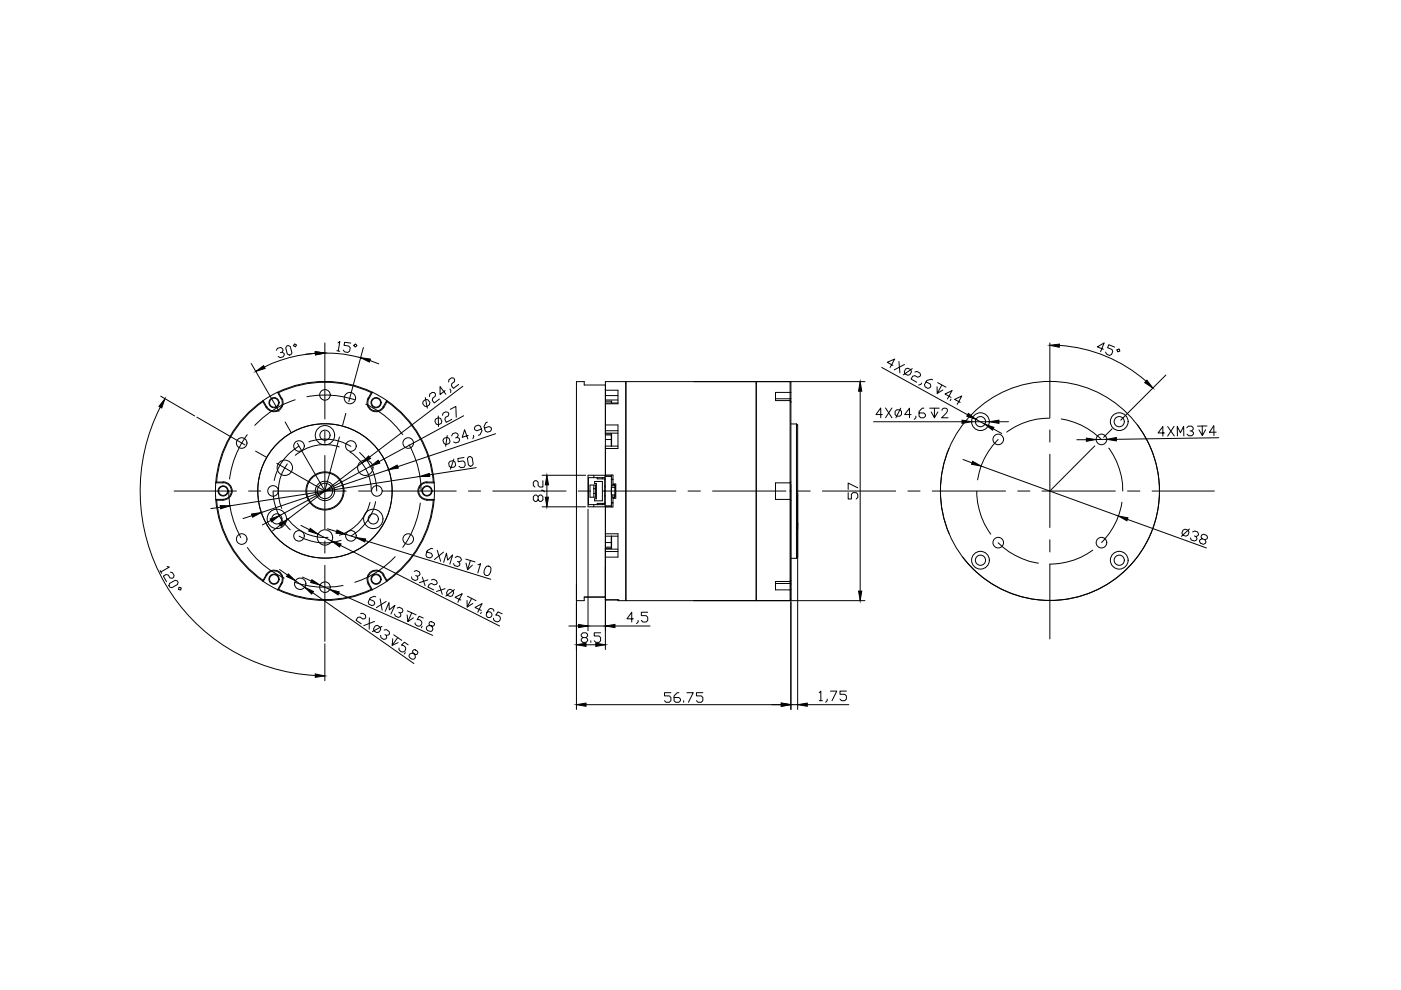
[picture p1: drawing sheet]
<svg xmlns="http://www.w3.org/2000/svg" width="297mm" height="210mm" viewBox="0 0 297 210" stroke-linecap="round" stroke-linejoin="round" font-family="sans-serif">
<defs><g id="words">
<text font-size="7.9" x="91" y="91.7">27</text>
<text font-size="7.1" x="249.4" y="116.8">38</text>
<text font-size="6.2" x="93.8" y="100.9">50</text>
<g font-size="5.7">
<text x="231.4" y="76.6">45°</text>
<text x="116.4" y="107.6" transform="rotate(-90 116.4 107.6)">8,2</text>
<text x="131.6" y="133.3">4,5</text>
</g>
<g font-size="5.3">
<text x="70.2" y="75.8">15°</text>
<text x="182.7" y="106.9" transform="rotate(-90 182.7 106.9)">57</text>
<text x="122.1" y="137.6">8.5</text>
<text x="139.7" y="150.3">56.75</text>
</g>
</g></defs>
<!-- layer: 0 -->
<g fill="none" stroke="#000" stroke-width=".21">
<path d="M53.3 77.1l5.8 10.1M58.6 74.3l.2-.5 .7-.1 .4 .2 .1 .4-.2 .4-.4 .1M59.8 74.7l.4 .2 .1 .3-.3 .5-.6 .1-.4-.2M60.8 73.3h.3l.5 .2 .3 1.3-.2 .4-.4 .1-.4-.2-.3-1.3zM62.4 72.9l.5 .2-.2 .4-.5-.2zM64.8 75.1l2-.2a28.7 28.7 0 0 0-10.8 2.9M68.9 72.7v16.1M77 73.7l-3 11.4M78.4 76.4l1.9 .7M186.9 77.9l18.2 10M189.3 77.5l-1.2-.7 1.6-.7-1 1.8M190.6 76.6l.2 2.5"/>
<path d="M191.8 77.3l-2.2 1.1M192 78.2l.5-.1 .6 .3 .2 .4-.4 .6-.5 .2-.5-.3-.2-.5zM193.4 78.2l-1.9 1.3M194 78.9l.4-.1 .6 .3 .2 .4-.2 .3-.4 .2-.6-.4-.5 .2-.3 .6 1.2 .6M222.6 72.7v15.9M224.6 73.2a30.9 30.9 0 0 1 18.4 7.6M247.2 79.5l-9.6 9.6M34 86.3a39.2 39.2 0 0 0 32.9 56.9M34.1 84l7.2 4.2M41.7 88.4l10.2 5.9M52.4 92.2a19.8 19.8 0 0 0-3.7 9.4M54.2 95.6l2.2 1.3"/>
<path d="M55.8 85.2a23.1 23.1 0 0 0-9.9 17M55.8 84.9l.8 1.4-.2 .1-.6-1.2M55.8 84.9v.3M55.8 84.9a23.2 23.2 0 0 1 26.2 0M55.8 84.9a23.2 23.2 0 0 0-10.1 17.4M58.7 98.2l10.2 5.9M58.8 83.2h.3l.6 1.3-.1 .1zM59.1 83.2a23.1 23.1 0 0 1 19.6 0M59.6 84.5a1.76 1.76 0 0 1-.6 2.4 1.76 1.76 0 0 1-2.4-.6M59.8 84.4a1.93 1.93 0 0 1-.7 2.6 1.93 1.93 0 0 1-2.7-.7M60.5 89.5l1.2 2.2M60.9 98.4a9.7 9.7 0 0 0-1.2 9.4"/>
<path d="M62.6 84.8a20 20 0 0 0-8.6 5.4M63 94l5.9 10.1M63.4 94.6a11 11 0 0 0-5.3 7.3M65.1 84.1a19.6 19.6 0 0 1 10.1 .7M65.5 93.7a10.4 10.4 0 0 1 8.9 .9M68.9 91.4v2.6M68.9 96.6v15.5M71.9 94.8a9.7 9.7 0 0 0-9.3 1.7M72 92.6l-3.1 11.5M73.3 87.6l-.7 2.5M74.2 95.8a9.8 9.8 0 0 1 4.5 8.3M76.2 95.9a11 11 0 0 1 3.7 8.2"/>
<path d="M76.8 98.1l-15.8 12M77.6 85.7a19.9 19.9 0 0 1 7.8 6.4M78.1 84.4a1.93 1.93 0 0 0 .7 2.6 1.93 1.93 0 0 0 2.6-.7M78.2 84.5a1.76 1.76 0 0 0 .7 2.4 1.76 1.76 0 0 0 2.4-.6M78.6 98.9l-19.4 10.5M78.7 83.2h.3l-.8 1.4-.2-.1zM82 84.9a23.2 23.2 0 0 1 10.1 17.4M82 84.9l-.8 1.4 .2 .1 .6-1.2M82 84.9v.3M82 85.2a23.1 23.1 0 0 1 9.9 17h-1.4v.2M82.4 99.6l-27 9.1M86.7 94.3a19.9 19.9 0 0 1 2.6 9.8"/>
<path d="M94.4 82.8l-1.1 .9v-1.7l1.2 1.6M94.8 92.3l-.3 2.3M95.1 81l.1-.5 .5-.4 .5 .1 .2 .2v.5l-.6 .4-.1 .5 .4 .6 1.1-.9M95.4 82.5l.2 .3-.1 .4M98.1 81.9l-19.7 15M98.3 88.2l-18 9.7M101 99.2l-9.9 1.5M102.1 91l-1 .3-.4-.2-.1-.3 .2-.4 .6-.3 .5 .3 .3 .9-.4 .9-.4 .1M103.3 89.5l-.3 .1-.4 .8 .3 1 .5 .2 .6-.2 .2-.4-.1-.4-.4-.2-1 .4M105.1 92l-20.8 6.9M128.4 81.6h-4.5v-.7h-1.7v69.5M128.4 85.1h1.2v.3"/>
<path d="M128.4 92h1.2l.1 2.6M128.4 82.7h2.6v2.9h-2.6M128.4 90.1h2.6v5h-2.6M128.4 84.8h2.6M128.4 91.8h2.6M128.4 91.3h2.6M128.4 85.4h2.6M128.4 83.9h2.6M128.4 94.6h2.6M128.4 93.2h1.2M128.4 92.2h1.2M129.6 94h.1"/>
<path d="M129.6 93.4h.1M129.6 92.2h.1M132.7 80.9v46.5M132.7 81.3h.1M132.7 80.9v46.5h50.7M160.3 80.9v46.5M160.3 81.3h.1M167.7 83.2h-3.3v1.7h3.1l.2 .3M167.7 84.5l-3.3 .1M167.7 89.9h1.2M168.9 89.9l.2 .2v60.3M168.9 89.9v28.5"/>
<path d="M182.4 82.9v42.4M183.4 80.9h-55v19.9h-3.7v6.7h3.7v30.2M185.2 89.4h18.8M187.1 87.9h-1.4l1-1.4v2.1M187.7 86.5l1.4 2.1M189.1 86.5l-1.4 2.1M189.8 87.2l.3-.3h.7l.3 .3v.7l-.3 .3h-.7l-.3-.3zM191 86.5l-1.1 2.1M193.2 87.9h-1.4l1-1.4v2.1M194.2 88.2v.4l-.4 .3M195.4 81.2l-.2 .3-.4 .1M195.9 86.5h-.4l-.6 .7v1l.3 .4h.7l.3-.4v-.3l-.3-.3h-1"/>
<path d="M197.1 86.5h2M197.7 80.5l-.3-.1-.9 .3-.5 .8 .1 .5 .6 .4 .5-.2 .2-.3-.2-.5-.9-.4M198.1 86.5v2.1l-.7-1.3M198.8 81.1l1.8 1M198.8 87.3l-.7 1.3M199.7 81.6l-1 1.8v-1.4M199.7 87l.2-.4 .6-.1a.47 .47 0 0 1 .3 .8l-1.2 1.3h1.4M199.9 82.7l-1.2 .7M201.2 95.1a23.2 23.2 0 0 0 0 18M201.6 84.3l-1.2-.8 1.4-.7-.9 1.8M201.6 84.6l-.1 .3M203.6 85.3l-1.2-.6 1.5-.7-1 1.7"/>
<path d="M204.2 97.4l1.9 .7M206 89.4h3.8M206.9 88.9l1.9 1M208 98.8l29.1 10.6M210.6 90.9l1.8 1M211.6 93.2a15.4 15.4 0 0 0-4.3 8.5M211.8 89.4h2M222.5 88.7a15 15 0 0 0-9.1 2.9M222.6 91.2v2.5M222.6 96.3v15.6M225 88.8a15.2 15.2 0 0 1 8.5 4.4M228.3 93.2h2"/>
<path d="M232.1 94.5l-9.5 9.6M234.7 93.1l-2.3 .1M235.1 95a15.1 15.1 0 0 1 2.9 9.1M235.8 90.9l-1.8 1.8M241.1 90.1a23.2 23.2 0 0 1-15.6 37M246.9 91.8h-1.4l1-1.4v2.1M247.6 90.4l1.4 2M248.9 90.4l-1.3 2.1M249.6 92.4v-2l.7 1.4 .7-1.4v2M251.6 90.7l.4-.3h.6l.4 .3v.3l-.4 .4h-.3M252.6 91.4l.4 .3v.3l-.3 .4h-.7l-.3-.4M254.9 90.3v2l-.7-1.1"/>
<path d="M255.6 91.1l-.7 1.2M255.9 90.3l-2 .1M257.9 91.6l-1.5 .1 .9-1.4 .1 2M258.4 92.8l-21.7 .3M36.9 104.1h13.2M45.7 104v.2M45.7 105.9h1.6v.2h-1.4zM45.7 102.3a23.2 23.2 0 0 0 10.1 21M45.9 102.2h1.4v.2h-1.6M45.9 102.2l-.2 .2M45.9 106a23.1 23.1 0 0 0 9.9 17M46.7 107.5l-2 .3"/>
<path d="M47.3 102.3a1.76 1.76 0 0 1 1.8 1.8 1.76 1.76 0 0 1-1.8 1.7M47.3 102.2a1.93 1.93 0 0 1 1.9 1.9 1.93 1.93 0 0 1-1.9 1.9M48.5 104.2a19.8 19.8 0 0 0 2.6 9.8M52.5 116.1a19.2 19.2 0 0 0 7.7 6.5M52.7 104.1h2.6M53.5 109.3l-2 .7M57.4 110.3l-1.8 1M57.9 104.2a10.8 10.8 0 0 0 3.7 8.1M57.9 104.1h15.5M59.4 111.3l-1.6 1.3M60.9 110a9.9 9.9 0 0 0 8.7 3.9M63.4 113.7a11 11 0 0 0 8.9 .9"/>
<path d="M63.8 111.4l1.8 .9M67.4 113.3l3 1.4M68.9 114.7v2.6M68.9 119.9v16.1M69.4 112.1l2 .6M72.2 115.6l33.7 17.1M73.3 113.3l2.2 .7M76 104.1h2.6M77.4 114.6l26.7 8.2M78.4 106.5a9.8 9.8 0 0 1-6.4 7M79.6 106.4a10.7 10.7 0 0 1-5.2 7.2M81.2 104.1h15.5"/>
<path d="M83.8 118a19.5 19.5 0 0 1-8.6 5.5M89 101l-40.2 6.2M89.1 106.7a20.1 20.1 0 0 1-3.7 9.3M90.5 102.4h1.6M90.5 105.9h1.6l-.2 .2h-1.4zM90.5 102.3a1.76 1.76 0 0 0-1.7 1.8 1.76 1.76 0 0 0 1.7 1.7M90.5 102.2a1.93 1.93 0 0 0-1.9 1.9 1.93 1.93 0 0 0 1.9 1.9M91.7 116.3h-.3l-.8 .4-.3 1 .2 .4 .6 .2 .5-.2 .1-.4-.3-.4-.9-.3M91.9 106a23.1 23.1 0 0 1-9.9 17M92.1 102.3a23.2 23.2 0 0 1-10.1 21M92.7 116.7l.7 2.3M94 117.1l-1.9 1.5"/>
<path d="M94.1 119.2l.6-1.9 .2 1.5 1.1-1.1-.6 1.9M96.5 118.2l.4-.2 .7 .2 .2 .4-.1 .3-.4 .2h-.3M97.3 119.1l.2 .5-.1 .3-.4 .2-.6-.2-.3-.4M98.8 118.5l1.9 .6M99.3 104.1h2.6M99.7 118.8l-.6 2-.3-1.4M100.2 119.8l-1.1 1M101.3 119.7l.6-.2-.6 2M104.5 104.1h15.5M114.9 100.8h9.3M114.9 107.5h9.3M122.6 104.1h2.6"/>
<path d="M124.7 108v25.7M125.1 102.8h1.1v2.6h-1.1zM125.9 100.8v.5M125.9 102.8v2.6M125.9 107v.5M125.9 103.6h.3M125.9 104.6h.3M126.1 102.1h1.6v4.1h-1.6v-.4h.3v-3.3h-.3zM126.6 101.3v.2h1.7M127.7 101.3v.2M127.7 106.7v.3M127.8 104.1h15.5"/>
<path d="M128.2 101.5v-.2h-3.4v5.7h3.4v-.3M128.2 105.1h.1M128.2 105.2h.1M128.2 104.1h.1M128.2 104.2h.1M128.2 103h.1M128.2 103.2h.1M128.3 101.7v4.9M128.3 100.8v6.7M128.3 107.3h1.3M128.3 101h1.3M128.3 100.9h1.3"/>
<path d="M128.3 106.7h-1.7v.3M128.4 113.2h2.6v4.9h-2.6M128.4 100.7h1.6v1.9h.6v3h-.6v1.9h-1.6M128.4 113.7h2.6M128.4 116.4h2.6M128.4 116.9h2.6M128.4 116h1.2M128.4 115h1.2M129.6 100.7v6.8M129.6 113.7l.1 2.6h-1.3M129.6 101.6h.4M129.6 101.7h.4"/>
<path d="M129.6 106.6h.4M129.6 106.7h.4M129.6 114.2h.1M129.6 114.8h.1M129.6 116.1h.1M129.6 103.3h.8v1.7h-.8M129.6 105.2l.2 .2M129.8 102.8h.4M129.8 105.4h.4M129.8 102.8l-.2 .2M130 102.6v.2M130 105.4v.2"/>
<path d="M130.3 102.8l.2 .2-.1 2.2-.1 .2M130.3 102.6v.4M130.3 105.3v.3M145.9 104.1h2.6M151.1 104.1h15.5M167.7 102.2l-.2 .2h-3.1v3.5h3.1l.2 .2M167.7 118.4h1.2M169.1 118.1l-.2 .3M169.1 110.9v.4M169.2 104.1h2.6M174.4 104.1h15.5M192.5 104.1h2.6"/>
<path d="M197.7 104.1h15.5M204.1 118.1a23.2 23.2 0 0 0 15.6 9M207.1 104.2a15.6 15.6 0 0 0 3 9.1M211.6 115.1a15.5 15.5 0 0 0 8.6 4.3M215.8 104.1h2.6M220.9 104.1h15.6M222.6 114.4v2.6M231.7 116.6a15.2 15.2 0 0 1-9.1 3v15.9M237.9 106.5a15.1 15.1 0 0 1-4.3 8.5M239.1 104.1h2.6M239.1 110.1l16.7 6.1M244.3 104.1h13.2"/>
<path d="M34 121l.3 .6M35.4 120.1l.5 .1-1.8 1.1M35.9 123.7l1.2-.7 .5 .2 .2 .3-.2 .4-1.2 .7-.4-.1-.2-.3zM36.1 121.3l.5 .1 .3 .6-.1 .4-.3 .2-.5-.1-.3-.6-.5-.1-.6 .3 .7 1.2M38 124.5l.4 .1-.1 .5-.5-.1zM55.8 123.3a23.2 23.2 0 0 0 26.2 0M56.4 121.8a1.93 1.93 0 0 1 2.7-.7 1.93 1.93 0 0 1 .7 2.7M56.6 121.9l-.8 1.4M56.6 121.9h-.2l-.6 1.2v.2M56.6 121.9a1.76 1.76 0 0 1 2.4-.6 1.76 1.76 0 0 1 .6 2.4M59.1 124.9a23.1 23.1 0 0 0 19.6 0M59.3 120.7l1.7 1.2"/>
<path d="M59.6 123.7l.1 .1-.6 1.2-.3 .1zM62.6 123.5a19.7 19.7 0 0 0 10.1 .6M62.6 123.1l2 1.4M64.1 122.4l1.9 .8M66.3 125.7l21.5 15M67.9 124.1l2 .9M68.9 136.5v7.8M71.8 125.8l19.9 8.9M76.5 130.1l.4-.1 .6 .4 .1 .5-.2 .3h-.5l-.6-.4-.4 .1-.4 .6 1.1 .8M78 123.8l.2-.1 .8 1.4-.3-.1zM78.3 131v2.4M79.4 131.8l-2.3 .8"/>
<path d="M79.6 132.7l.5-.1 .5 .4 .1 .5-.4 .5-.5 .1-.5-.4-.1-.4zM79.7 126.5l-.3-.1-.9 .4-.4 .9 .1 .4 .7 .3 .4-.2 .2-.3-.2-.4-.9-.4M80.6 127l.4 2.4M80.7 134.7l.1 .5 .5 .4 .5-.1 .2-.3-.1-.5M81 132.8l-2 1.1M81.2 121.9h.2l.6 1.2v.2zM81.3 121.9a1.76 1.76 0 0 0-2.4-.6 1.76 1.76 0 0 0-.7 2.4M81.4 121.8a1.93 1.93 0 0 0-2.6-.7 1.93 1.93 0 0 0-.7 2.7M81.4 133.6l.6-.1 .5 .4 .1 .5-.2 .2-.5 .1-.3-.2M81.7 129.6l.8-1.8v1.5l1.2-1-.8 1.9M81.9 127.5l-2.1 1.3M83.5 134.6l1.7 1.2"/>
<path d="M84.2 128.9l.5-.2 .6 .3 .1 .5-.1 .3-.5 .2-.3-.2M84.3 135.2l-1.2 1.6 .2-1.4M84.4 136.2l-1.3 .6M84.8 130l.2 .4-.1 .3-.4 .2-.7-.3-.1-.4M85.9 138.4l-.2 .3M86.4 129.5l1.8 .9M86.5 136.7l-.8-.5-.6 .6a.73 .73 0 0 1 1 .6 .73 .73 0 0 1-.8 .8 .73 .73 0 0 1-.7-.8M87.3 129.9l-.8 1.9-.2-1.4M87.6 137.9l-.1 .3 .1 .2a.74 .74 0 0 1 .5 .7 .74 .74 0 0 1-.6 .7 .87 .87 0 0 1-.8-.9 .84 .84 0 0 1 1.4-.2 .42 .42 0 0 0 .5-.4 .72 .72 0 0 0-1-.4zM87.6 131l-1.1 .8M87.8 121.1l.5-.1 .6 .3 .2 .4-.2 .3-.4 .2-.4-.2M88.5 122.2l.1 .5-.2 .3-.4 .1-.6-.3-.2-.5"/>
<path d="M89.5 132.8l-.1 .3M89.5 122.4l.6 1.8M89.7 131l-.8-.3-.5 .7a.71 .71 0 0 1 1 .5 .71 .71 0 0 1-.6 .9 .71 .71 0 0 1-.8-.7M90.7 123l-1.8 .5M91.1 131.9l-.1 .2a.93 .93 0 0 0 .7 .8 .58 .58 0 0 1-.3 1 .82 .82 0 0 1-1-.7 1.04 1.04 0 0 1 1.5-.5l.2-.3a.7 .7 0 0 0-1-.5zM91.5 123l.4-.2 .6 .3 .2 .5-.2 .3-.4 .1-.6-.3-.5 .2-.3 .6 1.2 .6M93.2 124.2l.6 1.8M94.4 124.8l-1.9 .6M95 125.1l.4-.2 .7 .3 .1 .5-.3 .6-.5 .2-.6-.3-.1-.5zM96.4 125l-1.9 1.4M97.7 127.2l-1.2-.6 1.5-.7-.9 1.8M99.1 126.4l1.8 1"/>
<path d="M100 126.9l-.9 1.8-.1-1.4M100.2 127.9l-1.1 .8M102 129.4l-1.3-.6 1.5-.8-.9 1.8M102.1 129.8l-.2 .3M103 120.2a.63 .63 0 0 1 .7-.2 .63 .63 0 0 1 .4 .6 1.04 1.04 0 0 1-1.1 1.4 1.12 1.12 0 0 1 0-1.8zM104.7 129.6a.59 .59 0 0 0-.4-.6 .59 .59 0 0 0-.6 .2 1.22 1.22 0 0 0-.3 1.7 .62 .62 0 0 0 .8-.2 .62 .62 0 0 0-.2-.9 .62 .62 0 0 0-.8 .2M106.5 130.1l-.9-.4-.5 .7a.72 .72 0 0 1 1 .6 .72 .72 0 0 1-.7 .8 .72 .72 0 0 1-.8-.7M128.4 127.2h.1M128.4 126.6h-4.5v.8h-1.7M128.4 127.2h2.6M160.3 126.9h.1M164.4 123.7l3.3 .1"/>
<path d="M167.7 123.1l-.2 .2h-3.1v1.8l3.3-.1M167.7 127.2l-.2 .2v-46.5l.2 .1v69.4M219.8 127.1a23.2 23.2 0 0 0 5.6 0M124.2 149.4h41.5M167.7 149.4h1.4M171.2 149.4h8.8M173.7 146.9l.3-.4v2.1M173.7 148.6h.7M175.4 148.2v.4l-.4 .3M176.1 146.5h1.3l-1 2.1M179.5 146.5h-1.4v.7h1l.4 .3v.7l-.4 .4h-.7l-.3-.4"/>
<circle cx="51.2" cy="93.9" r="1.12"/>
<circle cx="58.1" cy="85.4" r="1.08"/>
<circle cx="58.1" cy="85.4" r=".95"/>
<circle cx="60.4" cy="99.2" r="1.63"/>
<circle cx="63.4" cy="94.6" r="1.12"/>
<circle cx="68.9" cy="92.3" r="2.05"/>
<circle cx="68.9" cy="83.7" r="1.12"/>
<circle cx="68.9" cy="92.3" r="1.08"/>
<circle cx="74.2" cy="84.4" r="1.21"/>
<circle cx="74.4" cy="94.6" r="1.12"/>
<circle cx="77.4" cy="99.2" r="1.63"/>
<circle cx="79.7" cy="85.4" r="1.08"/>
<circle cx="79.7" cy="85.4" r=".95"/>
<circle cx="86.6" cy="93.9" r="1.12"/>
<circle cx="207.9" cy="89.4" r="1.88"/>
<circle cx="207.9" cy="89.4" r="1.08"/>
<circle cx="211.6" cy="93.2" r="1.12"/>
<circle cx="233.5" cy="93.2" r="1.12"/>
<circle cx="237.3" cy="89.4" r="1.88"/>
<circle cx="237.3" cy="89.4" r="1.08"/>
<circle cx="47.3" cy="104.1" r="1.08"/>
<circle cx="47.3" cy="104.1" r=".95"/>
<circle cx="51.2" cy="114.3" r="1.12"/>
<circle cx="57.9" cy="104.1" r="1.12"/>
<circle cx="58.7" cy="110" r="2.05"/>
<circle cx="58.7" cy="110" r="1.08"/>
<circle cx="63.4" cy="113.6" r="1.12"/>
<circle cx="68.9" cy="104.1" r="14.2"/>
<circle cx="68.9" cy="104.1" r="4"/>
<circle cx="68.9" cy="104.1" r="3.9"/>
<circle cx="68.9" cy="104.1" r="2.05"/>
<circle cx="68.9" cy="104.1" r="1.63"/>
<circle cx="68.9" cy="114" r="1.63"/>
<circle cx="74.4" cy="113.6" r="1.12"/>
<circle cx="79.1" cy="110" r="2.05"/>
<circle cx="79.1" cy="110" r="1.08"/>
<circle cx="79.9" cy="104.1" r="1.12"/>
<circle cx="86.6" cy="114.3" r="1.12"/>
<circle cx="90.5" cy="104.1" r="1.08"/>
<circle cx="90.5" cy="104.1" r=".95"/>
<circle cx="207.9" cy="118.8" r="1.88"/>
<circle cx="207.9" cy="118.8" r="1.08"/>
<circle cx="211.6" cy="115.1" r="1.12"/>
<circle cx="222.6" cy="104.1" r="23.2"/>
<circle cx="233.5" cy="115.1" r="1.12"/>
<circle cx="237.3" cy="118.8" r="1.88"/>
<circle cx="237.3" cy="118.8" r="1.08"/>
<circle cx="58.1" cy="122.8" r="1.08"/>
<circle cx="58.1" cy="122.8" r=".95"/>
<circle cx="63.6" cy="123.8" r="1.21"/>
<circle cx="68.9" cy="124.5" r="1.12"/>
<circle cx="79.7" cy="122.8" r="1.08"/>
<circle cx="79.7" cy="122.8" r=".95"/>
</g>
<g fill="#000" stroke="#000" stroke-width=".21">
<path d="M54.2 78.8l1.7-1.3 .3 .6zM66.8 74.6l2.1 .3-2 .3zM76.5 75.8l2 .3-.2 .7zM222.6 73.2l2-.2v.6zM35 84.6l-.7 1.9-.6-.3zM78.1 96.7l.5 .5-1.8 .9zM78.6 98.9l1.6-1.3 .3 .6zM82.4 99.6l1.8-1 .3 .6zM182.4 80.9l.3 2h-.7zM204 89.1l2 .3-2 .4zM205.3 87.6l1.6 1.3-1.9-.7zM206.2 97.8l1.8 1-2-.4z"/>
<path d="M208.8 89.9l1.9 .7-.3 .6zM209.8 89.4l2-.3v.7zM230.3 92.9l2.1 .3-2.1 .4zM234.7 93.1l2-.3v.7zM243.2 80.6l1.2 1.7-1.7-1.2zM46.7 107.2h2.1l-2 .7zM53.3 109l2.1-.3-1.8 1zM57.3 110l1.9-.6-1.6 1.2zM59.2 111.1l1.8-1-1.4 1.5zM65.8 112l1.6 1.3-2-.7zM71.5 112.4l1.8 .9-2.1-.3zM70.4 114.7l1.9 .6-.3 .7z"/>
<path d="M75.5 114l2 .3-.2 .6zM89 101l2-.6 .1 .6zM237.1 109.4l2 .4-.2 .6zM61.1 121.7l1.5 1.4-1.9-.9zM66.1 122.9l1.8 1.2-2-.6zM64.6 124.5l1.9 .9-.4 .6zM69.9 125l2 .5-.2 .6zM128.4 132.7l2-.3v.7zM182 125.3h.7l-.3 2.1zM66.8 142.9l2.1 .4-2.1 .3zM122.2 149.4l2-.3v.6zM165.7 149.1l2 .3-2 .3z"/>
<path d="M169.1 149.4l2.1-.3v.6z"/>
</g>
<use href="#words"/>
</svg>
